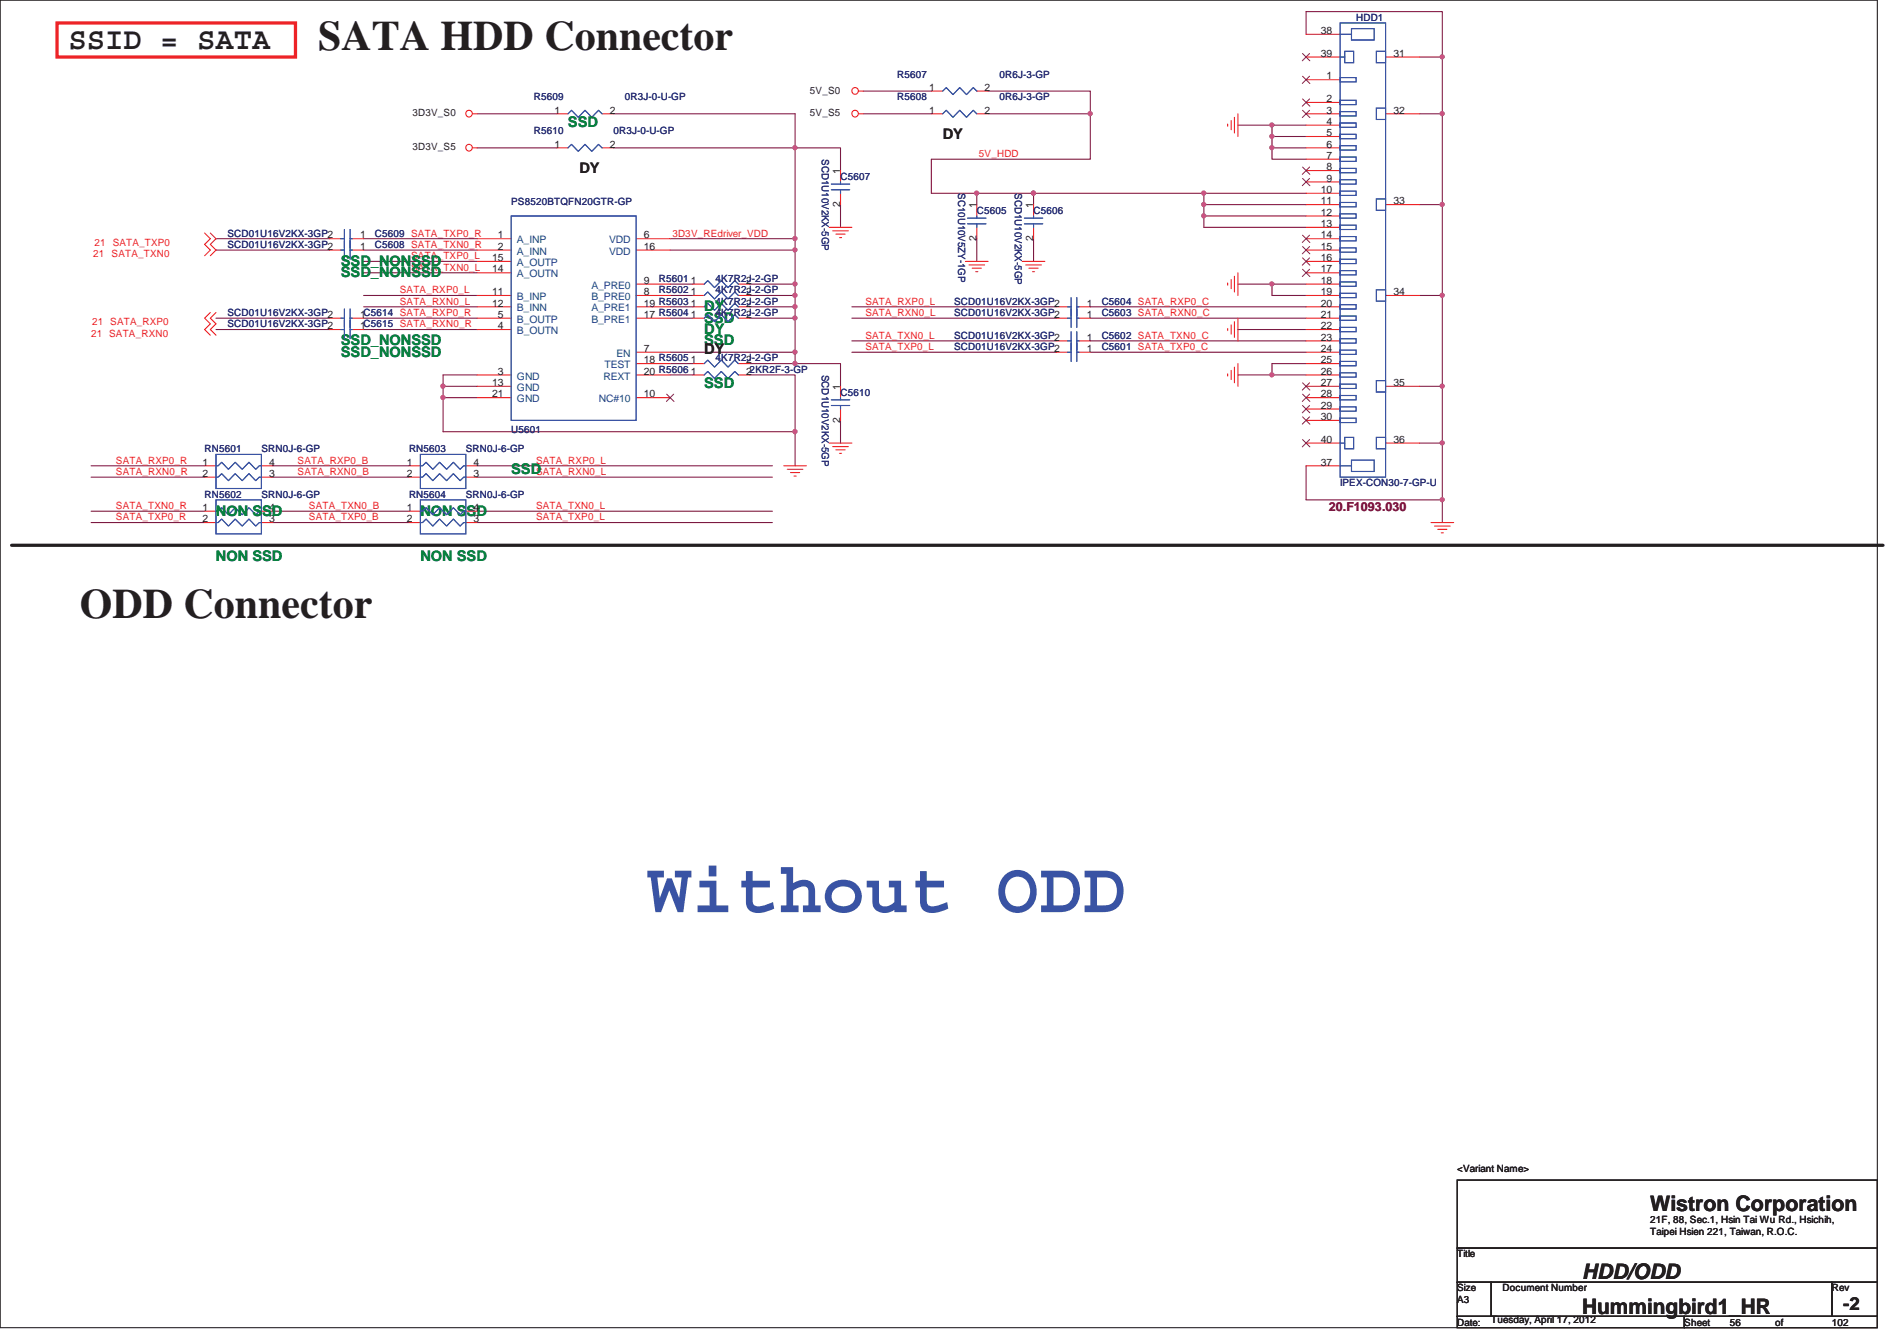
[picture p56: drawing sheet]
<svg xmlns="http://www.w3.org/2000/svg" width="297mm" height="210mm" viewBox="0 0 297 210" stroke-linecap="round" stroke-linejoin="round" font-family="sans-serif">
<defs><g id="words">
<text font-size="11.3" fill="#3953a4" x="101.4" y="142.8">Without ODD</text>
<g font-size="6.6" fill="#231f20">
<text x="49.8" y="7.8">SATA HDD Connector</text>
<text x="12.5" y="96.7">ODD Connector</text>
</g>
<text font-size="4.8" fill="#231f20" x="10.7" y="7.6">SSID = SATA</text>
<g font-size="3.3" fill="#231f20">
<text x="258.4" y="189.7">Wistron Corporation</text>
<text x="247.7" y="200.3">HDD/ODD</text>
<text x="247.7" y="205.7">Hummingbird1_HR</text>
</g>
<text font-size="2.8" fill="#231f20" x="288.6" y="205.2">-2</text>
<g font-size="2.3" fill="#098040">
<text x="88.9" y="19.9">SSD</text>
<text x="53.4" y="41.6">SSD_NONSSD</text>
<text x="53.4" y="43.4">SSD_NONSSD</text>
<text x="110.3" y="50.5">SSD</text>
<text x="110.3" y="52.3">DY</text>
<text x="110.3" y="48.7">DY</text>
<text x="53.4" y="54.1">SSD_NONSSD</text>
<text x="53.4" y="55.8">SSD_NONSSD</text>
<text x="110.3" y="54.1">SSD</text>
<text x="110.3" y="60.8">SSD</text>
<text x="80" y="74.2">SSD</text>
<text x="33.8" y="80.7">NON SSD</text>
<text x="65.8" y="80.7">NON SSD</text>
<text x="33.8" y="87.8">NON SSD</text>
<text x="65.8" y="87.8">NON SSD</text>
</g>
<g font-size="2.3" fill="#231f20">
<text x="147.6" y="21.7">DY</text>
<text x="90.7" y="27">DY</text>
<text x="110.3" y="55.5">DY</text>
</g>
<text font-size="1.9" fill="#7f421c" x="208.1" y="80.1">20.F1093.030</text>
<g font-size="1.6" fill="#231f20">
<text x="206.8" y="5.3">38</text>
<text x="206.8" y="8.9">39</text>
<text x="218.2" y="8.9">31</text>
<text x="86.8" y="17.8">1</text>
<text x="95.5" y="17.8">2</text>
<text x="126.8" y="14.6">5V_S0</text>
<text x="145.5" y="14.2">1</text>
<text x="145.5" y="17.8">1</text>
<text x="154.2" y="14.2">2</text>
<text x="154.2" y="17.8">2</text>
<text x="207.7" y="12.4">1</text>
<text x="207.7" y="16">2</text>
<text x="207.7" y="17.8">3</text>
<text x="218.2" y="17.8">32</text>
<text x="64.6" y="18.2">3D3V_S0</text>
<text x="64.6" y="23.5">3D3V_S5</text>
<text x="86.8" y="23.1">1</text>
<text x="95.5" y="23.1">2</text>
<text x="126.8" y="18.2">5V_S5</text>
<text x="207.7" y="19.6">4</text>
<text x="207.7" y="21.3">5</text>
<text x="207.7" y="23.1">6</text>
<text x="131.6" y="27.3" transform="rotate(-90 131.6 27.3)">1</text>
<text x="207.7" y="24.9">7</text>
<text x="207.7" y="26.7">8</text>
<text x="207.7" y="28.4">9</text>
<text x="131.6" y="32.4" transform="rotate(-90 131.6 32.4)">2</text>
<text x="152.9" y="32.6" transform="rotate(-90 152.9 32.6)">1</text>
<text x="161.8" y="32.6" transform="rotate(-90 161.8 32.6)">1</text>
<text x="206.8" y="30.2">10</text>
<text x="206.8" y="32">11</text>
<text x="206.8" y="33.8">12</text>
<text x="206.8" y="35.6">13</text>
<text x="218.2" y="32">33</text>
<text x="56.4" y="39.1">1</text>
<text x="56.4" y="37.3">1</text>
<text x="77" y="40.9">15</text>
<text x="77.9" y="37.3">1</text>
<text x="77.9" y="39.1">2</text>
<text x="100.8" y="37.3">6</text>
<text x="100.8" y="39.1">16</text>
<text x="152.9" y="37.7" transform="rotate(-90 152.9 37.7)">2</text>
<text x="161.8" y="37.7" transform="rotate(-90 161.8 37.7)">2</text>
<text x="206.8" y="37.3">14</text>
<text x="206.8" y="39.1">15</text>
<text x="206.8" y="40.9">16</text>
<text x="77" y="46.2">11</text>
<text x="77" y="42.7">14</text>
<text x="100.8" y="46.2">8</text>
<text x="100.8" y="44.4">9</text>
<text x="108.2" y="46.2">1</text>
<text x="108.2" y="44.4">1</text>
<text x="116.8" y="46.2">2</text>
<text x="116.8" y="44.4">2</text>
<text x="206.8" y="42.7">17</text>
<text x="206.8" y="44.4">18</text>
<text x="206.8" y="46.2">19</text>
<text x="218.2" y="46.2">34</text>
<text x="56.4" y="49.8">1C5614 SATA_RXP0_R</text>
<text x="56.4" y="51.6">1C5615 SATA_RXN0_R</text>
<text x="77" y="48">12</text>
<text x="77.9" y="51.6">4</text>
<text x="77.9" y="49.8">5</text>
<text x="100.8" y="49.8">17 R5604</text>
<text x="100.8" y="48">19 R5603</text>
<text x="108.2" y="48">1</text>
<text x="108.2" y="49.8">1</text>
<text x="116.8" y="48">2</text>
<text x="116.8" y="49.8">2</text>
<text x="170.2" y="53.3">1</text>
<text x="170.2" y="48">1</text>
<text x="170.2" y="49.8">1</text>
<text x="206.8" y="48">20</text>
<text x="206.8" y="49.8">21</text>
<text x="206.8" y="51.6">22</text>
<text x="206.8" y="53.3">23</text>
<text x="77.9" y="58.7">3</text>
<text x="100.8" y="56.9">18 R5605</text>
<text x="100.8" y="55.1">7</text>
<text x="100.8" y="58.7">20 R5606</text>
<text x="108.2" y="58.7">1</text>
<text x="108.2" y="56.9">1</text>
<text x="116.8" y="58.7">22KR2F-3-GP</text>
<text x="116.8" y="56.9">2</text>
<text x="170.2" y="55.1">1</text>
<text x="206.8" y="55.1">24</text>
<text x="206.8" y="56.9">25</text>
<text x="206.8" y="58.7">26</text>
<text x="77" y="60.4">13</text>
<text x="77" y="62.2">21</text>
<text x="100.8" y="62.2">10</text>
<text x="131.6" y="61" transform="rotate(-90 131.6 61)">1</text>
<text x="206.8" y="60.4">27</text>
<text x="206.8" y="62.2">28</text>
<text x="206.8" y="64">29</text>
<text x="206.8" y="65.8">30</text>
<text x="218.2" y="60.4">35</text>
<text x="131.6" y="66.2" transform="rotate(-90 131.6 66.2)">2</text>
<text x="206.8" y="69.3">40</text>
<text x="218.2" y="69.3">36</text>
<text x="31.7" y="72.9">1</text>
<text x="31.7" y="74.7">2</text>
<text x="42.2" y="74.7">3</text>
<text x="42.2" y="72.9">4</text>
<text x="63.7" y="72.9">1</text>
<text x="63.7" y="74.7">2</text>
<text x="74.2" y="74.7">3</text>
<text x="74.2" y="72.9">4</text>
<text x="206.8" y="72.9">37</text>
<text x="31.7" y="80">1</text>
<text x="31.7" y="81.8">2</text>
<text x="42.2" y="81.8">3</text>
<text x="42.2" y="80">4</text>
<text x="63.7" y="80">1</text>
<text x="63.7" y="81.8">2</text>
<text x="74.2" y="81.8">3</text>
<text x="74.2" y="80">4</text>
<text x="228.2" y="183.6">&lt;Variant Name&gt;</text>
<text x="258.4" y="191.6">21F, 88, Sec.1, Hsin Tai Wu Rd., Hsichih,</text>
<text x="228.2" y="196.9">Title</text>
<text x="258.4" y="193.4">Taipei Hsien 221, Taiwan, R.O.C.</text>
<text x="228.2" y="202.2">Size</text>
<text x="235.3" y="202.2">Document Number</text>
<text x="286.8" y="202.2">Rev</text>
<text x="228.2" y="207.6">Date:</text>
<text x="228.2" y="204">A3</text>
<text x="233.5" y="207.2">Tuesday, April 17, 2012</text>
<text x="263.7" y="207.6">Sheet</text>
<text x="270.8" y="207.6">56</text>
<text x="278" y="207.6">of</text>
<text x="286.8" y="207.6">102</text>
</g>
<g font-size="1.6" fill="#282973">
<text x="212.3" y="3.3">HDD1</text>
<text x="83.6" y="15.7">R5609</text>
<text x="97.8" y="15.7">0R3J-0-U-GP</text>
<text x="140.5" y="12.1">R5607</text>
<text x="140.5" y="15.7">R5608</text>
<text x="156.5" y="12.1">0R6J-3-GP</text>
<text x="156.5" y="15.7">0R6J-3-GP</text>
<text x="83.6" y="21">R5610</text>
<text x="96.1" y="21">0R3J-0-U-GP</text>
<text x="128.7" y="24.9" transform="rotate(90 128.7 24.9)">SCD1U10V2KX-5GP</text>
<text x="131.6" y="28.1">C5607</text>
<text x="80" y="32">PS8520BTQFN20GTR-GP</text>
<text x="150" y="30.3" transform="rotate(90 150 30.3)">SC10U10V5ZY-1GP</text>
<text x="152.9" y="33.5">C5605</text>
<text x="158.9" y="30.3" transform="rotate(90 158.9 30.3)">SCD1U10V2KX-5GP</text>
<text x="161.8" y="33.5">C5606</text>
<text x="35.6" y="38.8">SCD01U16V2KX-3GP2</text>
<text x="35.6" y="37">SCD01U16V2KX-3GP2</text>
<text x="58.7" y="38.8">C5608 SATA_TXN0_R</text>
<text x="58.7" y="37">C5609 SATA_TXP0_R</text>
<text x="103.2" y="45.9">R5602</text>
<text x="103.2" y="44.2">R5601</text>
<text x="112.1" y="45.9">4K7R2J-2-GP</text>
<text x="112.1" y="47.7">4K7R2J-2-GP</text>
<text x="112.1" y="44.2">4K7R2J-2-GP</text>
<text x="149.4" y="47.7">SCD01U16V2KX-3GP2</text>
<text x="172.5" y="47.7">C5604 SATA_RXP0_C</text>
<text x="35.6" y="49.5">SCD01U16V2KX-3GP2</text>
<text x="35.6" y="51.3">SCD01U16V2KX-3GP2</text>
<text x="112.1" y="49.5">4K7R2J-2-GP</text>
<text x="149.4" y="53">SCD01U16V2KX-3GP2</text>
<text x="149.4" y="49.5">SCD01U16V2KX-3GP2</text>
<text x="172.5" y="53">C5602 SATA_TXN0_C</text>
<text x="172.5" y="49.5">C5603 SATA_RXN0_C</text>
<text x="112.1" y="56.6">4K7R2J-2-GP</text>
<text x="128.7" y="58.7" transform="rotate(90 128.7 58.7)">SCD1U10V2KX-5GP</text>
<text x="149.4" y="54.8">SCD01U16V2KX-3GP2</text>
<text x="172.5" y="54.8">C5601 SATA_TXP0_C</text>
<text x="131.6" y="61.9">C5610</text>
<text x="32" y="70.8">RN5601</text>
<text x="40.9" y="70.8">SRN0J-6-GP</text>
<text x="64" y="70.8">RN5603</text>
<text x="72.9" y="70.8">SRN0J-6-GP</text>
<text x="80" y="67.8">U5601</text>
<text x="32" y="77.9">RN5602</text>
<text x="40.9" y="77.9">SRN0J-6-GP</text>
<text x="64" y="77.9">RN5604</text>
<text x="72.9" y="77.9">SRN0J-6-GP</text>
<text x="209.8" y="76.2">IPEX-CON30-7-GP-U</text>
</g>
<g font-size="1.6" fill="#ed2024">
<text x="153.3" y="24.6">5V_HDD</text>
<text x="14.6" y="40.3">21</text>
<text x="14.8" y="38.5">21 SATA_TXP0</text>
<text x="17.5" y="40.3">SATA_TXN0</text>
<text x="64.4" y="40.6">SATA_TXP0_L</text>
<text x="105.3" y="37">3D3V_REdriver_VDD</text>
<text x="62.6" y="47.7">SATA_RXN0_L</text>
<text x="62.6" y="45.9">SATA_RXP0_L</text>
<text x="64.4" y="42.4">SATA_TXN0_L</text>
<text x="135.5" y="47.7">SATA_RXP0_L</text>
<text x="14.3" y="52.7">21 SATA_RXN0</text>
<text x="14.4" y="50.9">21 SATA_RXP0</text>
<text x="135.5" y="53">SATA_TXN0_L</text>
<text x="135.5" y="49.5">SATA_RXN0_L</text>
<text x="135.5" y="54.8">SATA_TXP0_L</text>
<text x="18.2" y="72.6">SATA_RXP0_R</text>
<text x="18.2" y="74.4">SATA_RXN0_R</text>
<text x="46.6" y="72.6">SATA_RXP0_B</text>
<text x="46.6" y="74.4">SATA_RXN0_B</text>
<text x="83.9" y="74.4">SATA_RXN0_L</text>
<text x="83.9" y="72.6">SATA_RXP0_L</text>
<text x="18.2" y="79.7">SATA_TXN0_R</text>
<text x="18.2" y="81.5">SATA_TXP0_R</text>
<text x="48.4" y="79.7">SATA_TXN0_B</text>
<text x="48.4" y="81.5">SATA_TXP0_B</text>
<text x="83.9" y="79.7">SATA_TXN0_L</text>
<text x="83.9" y="81.5">SATA_TXP0_L</text>
</g>
<g font-size="1.6" fill="#1d437e">
<text x="80.9" y="38.1">A_INP</text>
<text x="80.9" y="39.9">A_INN</text>
<text x="80.9" y="41.7">A_OUTP</text>
<text x="95.4" y="38.1">VDD</text>
<text x="95.4" y="39.9">VDD</text>
<text x="80.9" y="47">B_INP</text>
<text x="80.9" y="43.4">A_OUTN</text>
<text x="92.6" y="47">B_PRE0</text>
<text x="92.6" y="45.2">A_PRE0</text>
<text x="80.9" y="52.3">B_OUTN</text>
<text x="80.9" y="50.5">B_OUTP</text>
<text x="80.9" y="48.8">B_INN</text>
<text x="92.6" y="50.5">B_PRE1</text>
<text x="92.6" y="48.8">A_PRE1</text>
<text x="80.9" y="59.4">GND</text>
<text x="94.5" y="59.4">REXT</text>
<text x="94.7" y="57.7">TEST</text>
<text x="96.5" y="55.9">EN</text>
<text x="80.9" y="61.2">GND</text>
<text x="80.9" y="63">GND</text>
<text x="93.8" y="63">NC#10</text>
</g>
</g></defs>
<path d="M0 0h294v207.9h-294z" fill="none" stroke="#231f20" stroke-width=".17"/>
<path d="M161.8 30.3h26.7" fill="none" stroke="#7f1442" stroke-width=".17"/>
<circle cx="161.8" cy="30.2" r=".32" fill="#b9529f"/>
<circle cx="161.8" cy="30.2" r=".32" fill="none" stroke="#b9529f" stroke-width=".17"/>
<path d="M222.3 8.9h3.5M199.2 21.4h5.3M199.2 58.7h5.3M199.2 44.5v1.8M225.8 60.5v8.9" fill="none" stroke="#7f1442" stroke-width=".17"/>
<circle cx="225.8" cy="60.5" r=".32" fill="#b9529f"/>
<circle cx="225.8" cy="60.5" r=".32" fill="none" stroke="#b9529f" stroke-width=".17"/>
<path d="M193.8 19.6h5.4" fill="none" stroke="#7f1442" stroke-width=".17"/>
<circle cx="199.2" cy="19.6" r=".32" fill="#b9529f"/>
<circle cx="199.2" cy="19.6" r=".32" fill="none" stroke="#b9529f" stroke-width=".17"/>
<path d="M188.5 30.3v5.3M193.8 44.5h5.4" fill="none" stroke="#7f1442" stroke-width=".17"/>
<circle cx="199.2" cy="44.5" r=".32" fill="#b9529f"/>
<circle cx="199.2" cy="44.5" r=".32" fill="none" stroke="#b9529f" stroke-width=".17"/>
<path d="M188.5 35.6h16M222.3 32h3.5M225.8 69.4v8.9" fill="none" stroke="#7f1442" stroke-width=".17"/>
<circle cx="225.8" cy="69.4" r=".32" fill="#b9529f"/>
<circle cx="225.8" cy="69.4" r=".32" fill="none" stroke="#b9529f" stroke-width=".17"/>
<path d="M188.5 30.3h16M199.2 56.9v1.8" fill="none" stroke="#7f1442" stroke-width=".17"/>
<circle cx="188.5" cy="30.2" r=".32" fill="#b9529f"/>
<circle cx="188.5" cy="30.2" r=".32" fill="none" stroke="#b9529f" stroke-width=".17"/>
<g fill="none" stroke="#7f1442" stroke-width=".17">
<path d="M204.5 1.8v3.6M222.3 17.8h3.5M188.5 32h16M199.2 23.2h5.3M133.4 53.4h32M133.4 55.2h32M133.4 48h32M170.7 53.4h33.8M170.7 48h33.8M170.7 49.8h33.8M170.7 55.2h33.8M193.8 51.6h10.7"/>
<path d="M199.2 44.5h5.3M222.3 69.4h3.5"/>
</g>
<circle cx="188.5" cy="32" r=".32" fill="#b9529f"/>
<circle cx="188.5" cy="32" r=".32" fill="none" stroke="#b9529f" stroke-width=".17"/>
<path d="M204.5 72.9v5.4h21.3M222.3 60.5h3.5" fill="none" stroke="#7f1442" stroke-width=".17"/>
<circle cx="225.8" cy="78.2" r=".32" fill="#b9529f"/>
<circle cx="225.8" cy="78.2" r=".32" fill="none" stroke="#b9529f" stroke-width=".17"/>
<path d="M199.2 19.6h5.3M225.8 8.9v8.9M199.2 56.9h5.3M199.2 46.3h5.3" fill="none" stroke="#7f1442" stroke-width=".17"/>
<circle cx="225.8" cy="8.9" r=".32" fill="#b9529f"/>
<circle cx="225.8" cy="8.9" r=".32" fill="none" stroke="#b9529f" stroke-width=".17"/>
<path d="M225.8 32v14.3" fill="none" stroke="#7f1442" stroke-width=".17"/>
<circle cx="225.8" cy="32" r=".32" fill="#b9529f"/>
<circle cx="225.8" cy="32" r=".32" fill="none" stroke="#b9529f" stroke-width=".17"/>
<path d="M225.8 17.8v14.2" fill="none" stroke="#7f1442" stroke-width=".17"/>
<circle cx="225.8" cy="17.8" r=".32" fill="#b9529f"/>
<circle cx="225.8" cy="17.8" r=".32" fill="none" stroke="#b9529f" stroke-width=".17"/>
<path d="M225.8 46.3v14.2" fill="none" stroke="#7f1442" stroke-width=".17"/>
<circle cx="225.8" cy="46.2" r=".32" fill="#b9529f"/>
<circle cx="225.8" cy="46.2" r=".32" fill="none" stroke="#b9529f" stroke-width=".17"/>
<path d="M204.5 1.8h21.3v7.1M145.8 30.3h7.1v1.7M152.9 30.3h8.9v1.7" fill="none" stroke="#7f1442" stroke-width=".17"/>
<circle cx="161.8" cy="30.2" r=".32" fill="#b9529f"/>
<circle cx="161.8" cy="30.2" r=".32" fill="none" stroke="#b9529f" stroke-width=".17"/>
<circle cx="152.9" cy="30.2" r=".32" fill="#b9529f"/>
<circle cx="152.9" cy="30.2" r=".32" fill="none" stroke="#b9529f" stroke-width=".17"/>
<path d="M152.9 37.4v3.5M161.8 37.4v3.5M199.2 23.2v1.7h5.3" fill="none" stroke="#7f1442" stroke-width=".17"/>
<circle cx="199.2" cy="23.1" r=".32" fill="#b9529f"/>
<circle cx="199.2" cy="23.1" r=".32" fill="none" stroke="#b9529f" stroke-width=".17"/>
<path d="M199.2 19.6v3.6" fill="none" stroke="#7f1442" stroke-width=".17"/>
<circle cx="199.2" cy="21.3" r=".32" fill="#b9529f"/>
<circle cx="199.2" cy="21.3" r=".32" fill="none" stroke="#b9529f" stroke-width=".17"/>
<path d="M193.8 58.7h5.4" fill="none" stroke="#7f1442" stroke-width=".17"/>
<circle cx="199.2" cy="58.7" r=".32" fill="#b9529f"/>
<circle cx="199.2" cy="58.7" r=".32" fill="none" stroke="#b9529f" stroke-width=".17"/>
<path d="M188.5 33.8h16M222.3 46.3h3.5" fill="none" stroke="#7f1442" stroke-width=".17"/>
<circle cx="188.5" cy="33.8" r=".32" fill="#b9529f"/>
<circle cx="188.5" cy="33.8" r=".32" fill="none" stroke="#b9529f" stroke-width=".17"/>
<path d="M104.9 44.5h3.6M104.9 46.3h3.6M104.9 48h3.6M104.9 49.8h3.6M124.5 49.8v5.4h-19.6M133.4 49.8h32M225.8 78.3v3.5" fill="none" stroke="#7f1442" stroke-width=".17"/>
<circle cx="124.5" cy="55.1" r=".32" fill="#b9529f"/>
<circle cx="124.5" cy="55.1" r=".32" fill="none" stroke="#b9529f" stroke-width=".17"/>
<circle cx="124.5" cy="49.8" r=".32" fill="#b9529f"/>
<circle cx="124.5" cy="49.8" r=".32" fill="none" stroke="#b9529f" stroke-width=".17"/>
<path d="M104.9 37.4h19.6v1.8h-19.6M124.5 39.2v5.3h-7.1" fill="none" stroke="#7f1442" stroke-width=".17"/>
<circle cx="124.5" cy="39.1" r=".32" fill="#b9529f"/>
<circle cx="124.5" cy="39.1" r=".32" fill="none" stroke="#b9529f" stroke-width=".17"/>
<path d="M124.5 44.5v1.8h-7.1" fill="none" stroke="#7f1442" stroke-width=".17"/>
<circle cx="124.5" cy="44.5" r=".32" fill="#b9529f"/>
<circle cx="124.5" cy="44.5" r=".32" fill="none" stroke="#b9529f" stroke-width=".17"/>
<path d="M124.5 46.3v1.7h-7.1" fill="none" stroke="#7f1442" stroke-width=".17"/>
<circle cx="124.5" cy="46.2" r=".32" fill="#b9529f"/>
<circle cx="124.5" cy="46.2" r=".32" fill="none" stroke="#b9529f" stroke-width=".17"/>
<path d="M124.5 48v1.8h-7.1" fill="none" stroke="#7f1442" stroke-width=".17"/>
<circle cx="124.5" cy="48" r=".32" fill="#b9529f"/>
<circle cx="124.5" cy="48" r=".32" fill="none" stroke="#b9529f" stroke-width=".17"/>
<path d="M124.5 23.2v14.2" fill="none" stroke="#7f1442" stroke-width=".17"/>
<circle cx="124.5" cy="37.4" r=".32" fill="#b9529f"/>
<circle cx="124.5" cy="37.4" r=".32" fill="none" stroke="#b9529f" stroke-width=".17"/>
<path d="M104.9 56.9h3.6M104.9 58.7h3.6M117.4 56.9h7.1M117.4 58.7h7.1v8.9h-55.1" fill="none" stroke="#7f1442" stroke-width=".17"/>
<circle cx="124.5" cy="67.6" r=".32" fill="#b9529f"/>
<circle cx="124.5" cy="67.6" r=".32" fill="none" stroke="#b9529f" stroke-width=".17"/>
<path d="M69.4 58.7h5.3M69.4 60.5h5.3M69.4 62.3v5.3" fill="none" stroke="#7f1442" stroke-width=".17"/>
<circle cx="69.4" cy="60.5" r=".32" fill="#b9529f"/>
<circle cx="69.4" cy="60.5" r=".32" fill="none" stroke="#b9529f" stroke-width=".17"/>
<path d="M69.4 58.7v1.8M69.4 62.3h5.3" fill="none" stroke="#7f1442" stroke-width=".17"/>
<circle cx="69.4" cy="62.2" r=".32" fill="#b9529f"/>
<circle cx="69.4" cy="62.2" r=".32" fill="none" stroke="#b9529f" stroke-width=".17"/>
<path d="M135.2 14.3h10.6M135.2 17.8h10.6M154.7 14.3h16v3.5h-16M124.5 55.2v1.7M69.4 60.5v1.8M124.5 67.6v5.3" fill="none" stroke="#7f1442" stroke-width=".17"/>
<circle cx="170.7" cy="17.8" r=".32" fill="#b9529f"/>
<circle cx="170.7" cy="17.8" r=".32" fill="none" stroke="#b9529f" stroke-width=".17"/>
<path d="M74.7 17.8h12.5M96.1 17.8h28.4M170.7 17.8v7.1h-24.9v5.4M96.1 23.2h28.4" fill="none" stroke="#7f1442" stroke-width=".17"/>
<circle cx="124.5" cy="23.1" r=".32" fill="#b9529f"/>
<circle cx="124.5" cy="23.1" r=".32" fill="none" stroke="#b9529f" stroke-width=".17"/>
<g fill="none" stroke="#7f1442" stroke-width=".17">
<path d="M124.5 17.8v5.4h7.1v3.5M33.8 39.2h17.8M33.8 37.4h17.8M56.9 37.4h17.8M56.9 39.2h17.8M74.7 23.2h12.5M131.6 32v3.6M33.8 51.6h17.8M33.8 49.8h17.8M56.9 42.7h17.8M56.9 40.9h17.8M56.9 51.6h17.8"/>
<path d="M56.9 48h17.8M56.9 46.3h17.8M56.9 49.8h17.8M124.5 56.9h7.1v3.6M14.3 74.7h17.7M14.3 72.9h17.7M131.6 65.8v3.6M14.3 80h17.7M14.3 81.8h17.7"/>
</g>
<circle cx="124.5" cy="56.9" r=".32" fill="#b9529f"/>
<circle cx="124.5" cy="56.9" r=".32" fill="none" stroke="#b9529f" stroke-width=".17"/>
<path d="M42.7 72.9h21.3M42.7 74.7h21.3M74.7 74.7h46.2M74.7 72.9h46.2M42.7 80h21.3M42.7 81.8h21.3M74.7 80h46.2M74.7 81.8h46.2" fill="none" stroke="#7f1442" stroke-width=".17"/>
<g fill="none" stroke="#ed2024" stroke-width=".17">
<path d="M74 17.8h.7M87.2 17.8h1.7M94.3 17.8h1.8M134.4 14.3h.8M134.4 17.8h.8M145.8 17.8h1.8M145.8 14.3h1.8M152.9 17.8h1.8M152.9 14.3h1.8M192.2 19.4v.4M192.8 18.9v1.4M193.3 18.4v2.4"/>
<path d="M193.8 17.8v3.6M204.5 12.5h5.3M204.5 16h5.3M204.5 17.8h5.3M204.5 19.6h5.3M204.5 8.9h5.3M204.5 5.4h5.3M217 17.8h5.3M217 8.9h5.3M32 36.5l.9 .9-.9 .9 .9 .9-.9 .8M32.9 36.5l.9 .9-.9 .9 .9 .9-.9 .8M51.6 37.4h1.8"/>
<path d="M51.6 39.2h1.8M55.2 37.4h1.7M55.2 39.2h1.7M74 23.2h.7M74.7 37.4h5.3M74.7 39.2h5.3M87.2 23.2h1.7M94.3 23.2h1.8M99.6 37.4h5.3M99.6 39.2h5.3M129.8 35.6h3.6M130.4 36.1h2.4"/>
<path d="M130.9 36.7h1.4M131.4 37.2h.4M131.6 26.7v1.8M131.6 30.3v1.7M152.9 32v1.8M152.9 35.6v1.8M161.8 32v1.8M161.8 35.6v1.8M204.5 21.4h5.3M204.5 23.2h5.3M204.5 24.9h5.3M204.5 26.7h5.3"/>
<path d="M204.5 28.5h5.3M204.5 30.3h5.3M204.5 32h5.3M204.5 33.8h5.3M204.5 35.6h5.3M204.5 37.4h5.3M204.5 39.2h5.3M217 32h5.3M32.9 48.9l-.9 .9 .9 .9-.9 .9 .9 .9M33.8 48.9l-.9 .9 .9 .9-.9 .9 .9 .9M51.6 49.8h1.8M51.6 51.6h1.8"/>
<path d="M55.2 49.8h1.7M55.2 51.6h1.7M74.7 40.9h5.3M74.7 42.7h5.3M74.7 46.3h5.3M74.7 48h5.3M74.7 49.8h5.3M74.7 51.6h5.3M74.7 58.7h5.3M99.6 44.5h5.3M99.6 46.3h5.3M99.6 48h5.3"/>
<path d="M99.6 49.8h5.3M99.6 55.2h5.3M99.6 56.9h5.3M99.6 58.7h5.3M108.5 44.5h1.8M108.5 46.3h1.8M108.5 48h1.8M108.5 49.8h1.8M108.5 56.9h1.8M108.5 58.7h1.8M115.6 44.5h1.8M115.6 46.3h1.8"/>
<path d="M115.6 48h1.8M115.6 49.8h1.8M115.6 56.9h1.8M115.6 58.7h1.8M151.2 40.9h3.5M151.7 41.5h2.5M152.2 42h1.5M152.8 42.5h.3M160.1 40.9h3.5M160.6 41.5h2.5M161.1 42h1.5M161.7 42.5h.3"/>
<path d="M165.4 48h1.8M165.4 49.8h1.8M165.4 53.4h1.8M165.4 55.2h1.8M168.9 48h1.8M168.9 49.8h1.8M168.9 53.4h1.8M168.9 55.2h1.8M192.2 51.4v.4M192.2 44.3v.4M192.2 58.5v.4M192.8 50.9v1.4"/>
<path d="M192.8 43.8v1.4M192.8 58v1.4M193.3 50.4v2.4M193.3 43.3v2.4M193.3 57.5v2.4M193.8 49.8v3.6M193.8 42.7v3.6M193.8 56.9v3.6M204.5 40.9h5.3M204.5 42.7h5.3M204.5 44.5h5.3M204.5 46.3h5.3"/>
<path d="M204.5 48h5.3M204.5 49.8h5.3M204.5 51.6h5.3M204.5 53.4h5.3M204.5 55.2h5.3M204.5 56.9h5.3M204.5 58.7h5.3M217 46.3h5.3M32 72.9h1.8M32 74.7h1.8M40.9 72.9h1.8M40.9 74.7h1.8"/>
<path d="M64 72.9h1.8M64 74.7h1.8M72.9 72.9h1.8M72.9 74.7h1.8M74.7 60.5h5.3M74.7 62.3h5.3M99.6 62.3h5.3M122.7 72.9h3.6M123.3 73.5h2.4M123.8 74h1.4M124.3 74.5h.4M129.8 69.4h3.6"/>
<path d="M130.4 69.9h2.4M130.9 70.4h1.4M131.4 71h.4M131.6 60.5v1.8M131.6 64v1.8M204.5 60.5h5.3M204.5 62.3h5.3M204.5 64h5.3M204.5 65.8h5.3M204.5 69.4h5.3M204.5 72.9h5.3M217 60.5h5.3"/>
<path d="M217 69.4h5.3M32 80h1.8M32 81.8h1.8M40.9 80h1.8M40.9 81.8h1.8M64 80h1.8M64 81.8h1.8M72.9 80h1.8M72.9 81.8h1.8M224.1 81.8h3.5M224.6 82.4h2.5M225.1 82.9h1.5"/>
<path d="M225.7 83.4h.3"/>
<circle cx="73.4" cy="17.8" r=".52"/>
<circle cx="133.9" cy="14.2" r=".52"/>
<circle cx="133.9" cy="17.8" r=".52"/>
<circle cx="73.4" cy="23.1" r=".52"/>
</g>
<path d="M228.2 184.8h65.8v10.6h-65.8zM228.2 195.4h65.8v5.4h-65.8zM228.2 200.8h5.3v5.3h-5.3zM228.2 206.1h35.5v1.8h-35.5zM233.5 200.8h53.3v5.3h-53.3zM263.7 206.1h30.3v1.8h-30.3zM286.8 200.8h7.2v5.3h-7.2z" fill="none" stroke="#231f20" stroke-width=".17"/>
<path d="M8.9 3.6h37.4v5.3h-37.4z" fill="none" stroke="#ed2024" stroke-width=".51"/>
<path d="M1.8 85.4h293" fill="none" stroke="#231f20" stroke-width=".51"/>
<g fill="none" stroke="#7f421c" stroke-width=".16">
<path d="M204 11.9l1.1 1.2M204 15.5l1.1 1.1M204 17.3l1.1 1.1M204 8.4l1.1 1.1M205.1 11.9l-1.2 1.2M205.1 15.5l-1.2 1.1M205.1 17.3l-1.2 1.1M205.1 8.4l-1.2 1.1M204 26.2l1.1 1.1M204 27.9l1.1 1.2M204 36.8l1.1 1.2M204 38.6l1.1 1.1"/>
<path d="M205.1 26.2l-1.2 1.1M205.1 27.9l-1.2 1.2M205.1 36.8l-1.2 1.2M205.1 38.6l-1.2 1.1M204 40.4l1.1 1.1M204 42.2l1.1 1.1M204 59.9l1.1 1.2M205.1 40.4l-1.2 1.1M205.1 42.2l-1.2 1.1M205.1 59.9l-1.2 1.2M104.4 61.7l1.1 1.2M105.5 61.7l-1.2 1.2"/>
<path d="M204 61.7l1.1 1.2M204 63.5l1.1 1.1M204 65.3l1.1 1.1M204 68.8l1.1 1.2M205.1 61.7l-1.2 1.2M205.1 63.5l-1.2 1.1M205.1 65.3l-1.2 1.1M205.1 68.8l-1.2 1.2"/>
</g>
<g fill="none" stroke="#3953a4" stroke-width=".17">
<path d="M88.9 17.8l.6-.5 1 1.1 1.1-1.1 1.1 1.1 1-1.1 .6 .5M147.6 14.3l.6-.6 1 1.1 1.1-1.1 1 1.1 1.1-1.1 .5 .6M147.6 17.8l.6-.5 1 1.1 1.1-1.1 1 1.1 1.1-1.1 .5 .5M209.8 12.1h2.5v.7h-2.5zM209.8 15.7h2.5v.7h-2.5zM209.8 17.5h2.5v.7h-2.5zM209.8 19.3h2.5v.6h-2.5zM209.8 3.6h7.2v71.1h-7.2zM209.8 5.4h1.8M209.8 8.9h.8M210.6 8h1.4v1.8h-1.4zM211.6 4.5h3.6v1.8h-3.6z"/>
<path d="M215.5 8h1.5v1.8h-1.5zM215.5 16.9h1.5v1.8h-1.5zM53.4 39.2h.5M53.4 37.4h.5M53.9 37.7v2.9M53.9 35.9v2.9M54.8 39.2h.4M54.8 37.4h.4M54.8 37.7v2.9M54.8 35.9v2.9M80 33.8h19.6v32h-19.6zM88.9 23.2l.6-.6 1 1.1 1.1-1.1 1.1 1.1 1-1.1 .6 .6"/>
<path d="M130.2 28.8h2.9M130.2 29.7h2.9M131.6 28.5v.3M131.6 29.7v.6M151.5 34.2h2.9M151.5 35h2.9M152.9 33.8v.4M152.9 35v.6M160.4 34.2h2.9M160.4 35h2.9M161.8 33.8v.4M161.8 35v.6"/>
<path d="M209.8 21h2.5v.7h-2.5zM209.8 22.8h2.5v.7h-2.5zM209.8 24.6h2.5v.7h-2.5zM209.8 26.4h2.5v.6h-2.5zM209.8 28.1h2.5v.7h-2.5zM209.8 31.7h2.5v.7h-2.5zM209.8 33.5h2.5v.7h-2.5zM209.8 35.3h2.5v.6h-2.5zM209.8 29.9h2.5v.7h-2.5zM209.8 37h2.5v.7h-2.5zM209.8 38.8h2.5v.7h-2.5zM215.5 31.2h1.5v1.7h-1.5z"/>
<path d="M53.4 49.8h.5M53.4 51.6h.5M53.9 48.4v2.9M53.9 50.2v2.8M54.8 49.8h.4M54.8 51.6h.4M54.8 48.4v2.9M54.8 50.2v2.8M110.3 46.3l.5-.6 1.1 1.1 1-1.1 1.1 1.1 1.1-1.1 .5 .6M110.3 48l.5-.5 1.1 1.1 1-1.1 1.1 1.1 1.1-1.1 .5 .5M110.3 44.5l.5-.6 1.1 1.1 1-1.1 1.1 1.1 1.1-1.1 .5 .6M110.3 49.8l.5-.5 1.1 1.1 1-1.1 1.1 1.1 1.1-1.1 .5 .5"/>
<path d="M110.3 58.7l.5-.5 1.1 1.1 1-1.1 1.1 1.1 1.1-1.1 .5 .5M110.3 56.9l.5-.5 1.1 1.1 1-1.1 1.1 1.1 1.1-1.1 .5 .5M167.2 53.4h.5M167.2 55.2h.5M167.2 48h.5M167.2 49.8h.5M167.7 51.9v2.9M167.7 53.7v2.9M167.7 46.6v2.9M167.7 48.4v2.9M168.6 51.9v2.9M168.6 53.7v2.9"/>
<path d="M168.6 46.6v2.9M168.6 48.4v2.9M168.6 53.4h.3M168.6 55.2h.3M168.6 48h.3M168.6 49.8h.3M209.8 40.6h2.5v.7h-2.5zM209.8 42.4h2.5v.6h-2.5zM209.8 45.9h2.5v.7h-2.5zM209.8 47.7h2.5v.7h-2.5zM209.8 49.5h2.5v.7h-2.5zM209.8 44.2h2.5v.6h-2.5z"/>
<path d="M209.8 51.3h2.5v.6h-2.5zM209.8 53h2.5v.7h-2.5zM209.8 54.8h2.5v.7h-2.5zM209.8 56.6h2.5v.7h-2.5zM209.8 58.4h2.5v.7h-2.5zM215.5 59.6h1.5v1.8h-1.5zM215.5 45.4h1.5v1.8h-1.5zM33.8 78.3h7.1v5.3h-7.1zM33.8 71.2h7.1v5.3h-7.1zM33.8 72.9h.4l.5-.5 1.1 1.1 1-1.1 1.1 1.1 1.1-1.1 1 1.1 .6-.6h.3M33.8 74.7h.4l.5-.5 1.1 1.1 1-1.1 1.1 1.1 1.1-1.1 1 1.1 .6-.6h.3M65.8 71.2h7.1v5.3h-7.1z"/>
<path d="M65.8 78.3h7.1v5.3h-7.1zM65.8 72.9h.4l.5-.5 1.1 1.1 1-1.1 1.1 1.1 1.1-1.1 1 1.1 .6-.6h.3M65.8 74.7h.4l.5-.5 1.1 1.1 1-1.1 1.1 1.1 1.1-1.1 1 1.1 .6-.6h.3M130.2 62.6h2.9M130.2 63.5h2.9M131.6 62.3v.3M131.6 63.5v.5M209.8 65.5h2.5v.7h-2.5zM209.8 60.2h2.5v.6h-2.5zM209.8 61.9h2.5v.7h-2.5zM209.8 63.7h2.5v.7h-2.5zM209.8 72.9h1.8"/>
<path d="M209.8 69.4h.8M210.6 68.5h1.4v1.8h-1.4zM211.6 72h3.6v1.8h-3.6zM215.5 68.5h1.5v1.8h-1.5zM33.8 80h.4l.5-.5 1.1 1.1 1-1.1 1.1 1.1 1.1-1.1 1 1.1 .6-.6h.3M33.8 81.8h.4l.5-.5 1.1 1.1 1-1.1 1.1 1.1 1.1-1.1 1 1.1 .6-.6h.3M65.8 80h.4l.5-.5 1.1 1.1 1-1.1 1.1 1.1 1.1-1.1 1 1.1 .6-.6h.3M65.8 81.8h.4l.5-.5 1.1 1.1 1-1.1 1.1 1.1 1.1-1.1 1 1.1 .6-.6h.3"/>
</g>
<circle cx="161.8" cy="30.2" r=".32" fill="#b9529f"/>
<circle cx="161.8" cy="30.2" r=".32" fill="none" stroke="#b9529f" stroke-width=".17"/>
<circle cx="225.8" cy="60.5" r=".32" fill="#b9529f"/>
<circle cx="225.8" cy="60.5" r=".32" fill="none" stroke="#b9529f" stroke-width=".17"/>
<circle cx="199.2" cy="19.6" r=".32" fill="#b9529f"/>
<circle cx="199.2" cy="19.6" r=".32" fill="none" stroke="#b9529f" stroke-width=".17"/>
<circle cx="199.2" cy="44.5" r=".32" fill="#b9529f"/>
<circle cx="199.2" cy="44.5" r=".32" fill="none" stroke="#b9529f" stroke-width=".17"/>
<circle cx="225.8" cy="69.4" r=".32" fill="#b9529f"/>
<circle cx="225.8" cy="69.4" r=".32" fill="none" stroke="#b9529f" stroke-width=".17"/>
<circle cx="188.5" cy="30.2" r=".32" fill="#b9529f"/>
<circle cx="188.5" cy="30.2" r=".32" fill="none" stroke="#b9529f" stroke-width=".17"/>
<circle cx="188.5" cy="32" r=".32" fill="#b9529f"/>
<circle cx="188.5" cy="32" r=".32" fill="none" stroke="#b9529f" stroke-width=".17"/>
<circle cx="225.8" cy="78.2" r=".32" fill="#b9529f"/>
<circle cx="225.8" cy="78.2" r=".32" fill="none" stroke="#b9529f" stroke-width=".17"/>
<circle cx="225.8" cy="8.9" r=".32" fill="#b9529f"/>
<circle cx="225.8" cy="8.9" r=".32" fill="none" stroke="#b9529f" stroke-width=".17"/>
<circle cx="225.8" cy="32" r=".32" fill="#b9529f"/>
<circle cx="225.8" cy="32" r=".32" fill="none" stroke="#b9529f" stroke-width=".17"/>
<circle cx="225.8" cy="17.8" r=".32" fill="#b9529f"/>
<circle cx="225.8" cy="17.8" r=".32" fill="none" stroke="#b9529f" stroke-width=".17"/>
<circle cx="225.8" cy="46.2" r=".32" fill="#b9529f"/>
<circle cx="225.8" cy="46.2" r=".32" fill="none" stroke="#b9529f" stroke-width=".17"/>
<circle cx="161.8" cy="30.2" r=".32" fill="#b9529f"/>
<circle cx="161.8" cy="30.2" r=".32" fill="none" stroke="#b9529f" stroke-width=".17"/>
<circle cx="152.9" cy="30.2" r=".32" fill="#b9529f"/>
<circle cx="152.9" cy="30.2" r=".32" fill="none" stroke="#b9529f" stroke-width=".17"/>
<circle cx="199.2" cy="23.1" r=".32" fill="#b9529f"/>
<circle cx="199.2" cy="23.1" r=".32" fill="none" stroke="#b9529f" stroke-width=".17"/>
<circle cx="199.2" cy="21.3" r=".32" fill="#b9529f"/>
<circle cx="199.2" cy="21.3" r=".32" fill="none" stroke="#b9529f" stroke-width=".17"/>
<circle cx="199.2" cy="58.7" r=".32" fill="#b9529f"/>
<circle cx="199.2" cy="58.7" r=".32" fill="none" stroke="#b9529f" stroke-width=".17"/>
<circle cx="188.5" cy="33.8" r=".32" fill="#b9529f"/>
<circle cx="188.5" cy="33.8" r=".32" fill="none" stroke="#b9529f" stroke-width=".17"/>
<circle cx="124.5" cy="55.1" r=".32" fill="#b9529f"/>
<circle cx="124.5" cy="55.1" r=".32" fill="none" stroke="#b9529f" stroke-width=".17"/>
<circle cx="124.5" cy="49.8" r=".32" fill="#b9529f"/>
<circle cx="124.5" cy="49.8" r=".32" fill="none" stroke="#b9529f" stroke-width=".17"/>
<circle cx="124.5" cy="39.1" r=".32" fill="#b9529f"/>
<circle cx="124.5" cy="39.1" r=".32" fill="none" stroke="#b9529f" stroke-width=".17"/>
<circle cx="124.5" cy="44.5" r=".32" fill="#b9529f"/>
<circle cx="124.5" cy="44.5" r=".32" fill="none" stroke="#b9529f" stroke-width=".17"/>
<circle cx="124.5" cy="46.2" r=".32" fill="#b9529f"/>
<circle cx="124.5" cy="46.2" r=".32" fill="none" stroke="#b9529f" stroke-width=".17"/>
<circle cx="124.5" cy="48" r=".32" fill="#b9529f"/>
<circle cx="124.5" cy="48" r=".32" fill="none" stroke="#b9529f" stroke-width=".17"/>
<circle cx="124.5" cy="37.4" r=".32" fill="#b9529f"/>
<circle cx="124.5" cy="37.4" r=".32" fill="none" stroke="#b9529f" stroke-width=".17"/>
<circle cx="124.5" cy="67.6" r=".32" fill="#b9529f"/>
<circle cx="124.5" cy="67.6" r=".32" fill="none" stroke="#b9529f" stroke-width=".17"/>
<circle cx="69.4" cy="60.5" r=".32" fill="#b9529f"/>
<circle cx="69.4" cy="60.5" r=".32" fill="none" stroke="#b9529f" stroke-width=".17"/>
<circle cx="69.4" cy="62.2" r=".32" fill="#b9529f"/>
<circle cx="69.4" cy="62.2" r=".32" fill="none" stroke="#b9529f" stroke-width=".17"/>
<circle cx="170.7" cy="17.8" r=".32" fill="#b9529f"/>
<circle cx="170.7" cy="17.8" r=".32" fill="none" stroke="#b9529f" stroke-width=".17"/>
<circle cx="124.5" cy="23.1" r=".32" fill="#b9529f"/>
<circle cx="124.5" cy="23.1" r=".32" fill="none" stroke="#b9529f" stroke-width=".17"/>
<circle cx="124.5" cy="56.9" r=".32" fill="#b9529f"/>
<circle cx="124.5" cy="56.9" r=".32" fill="none" stroke="#b9529f" stroke-width=".17"/>
<use href="#words"/>
</svg>
